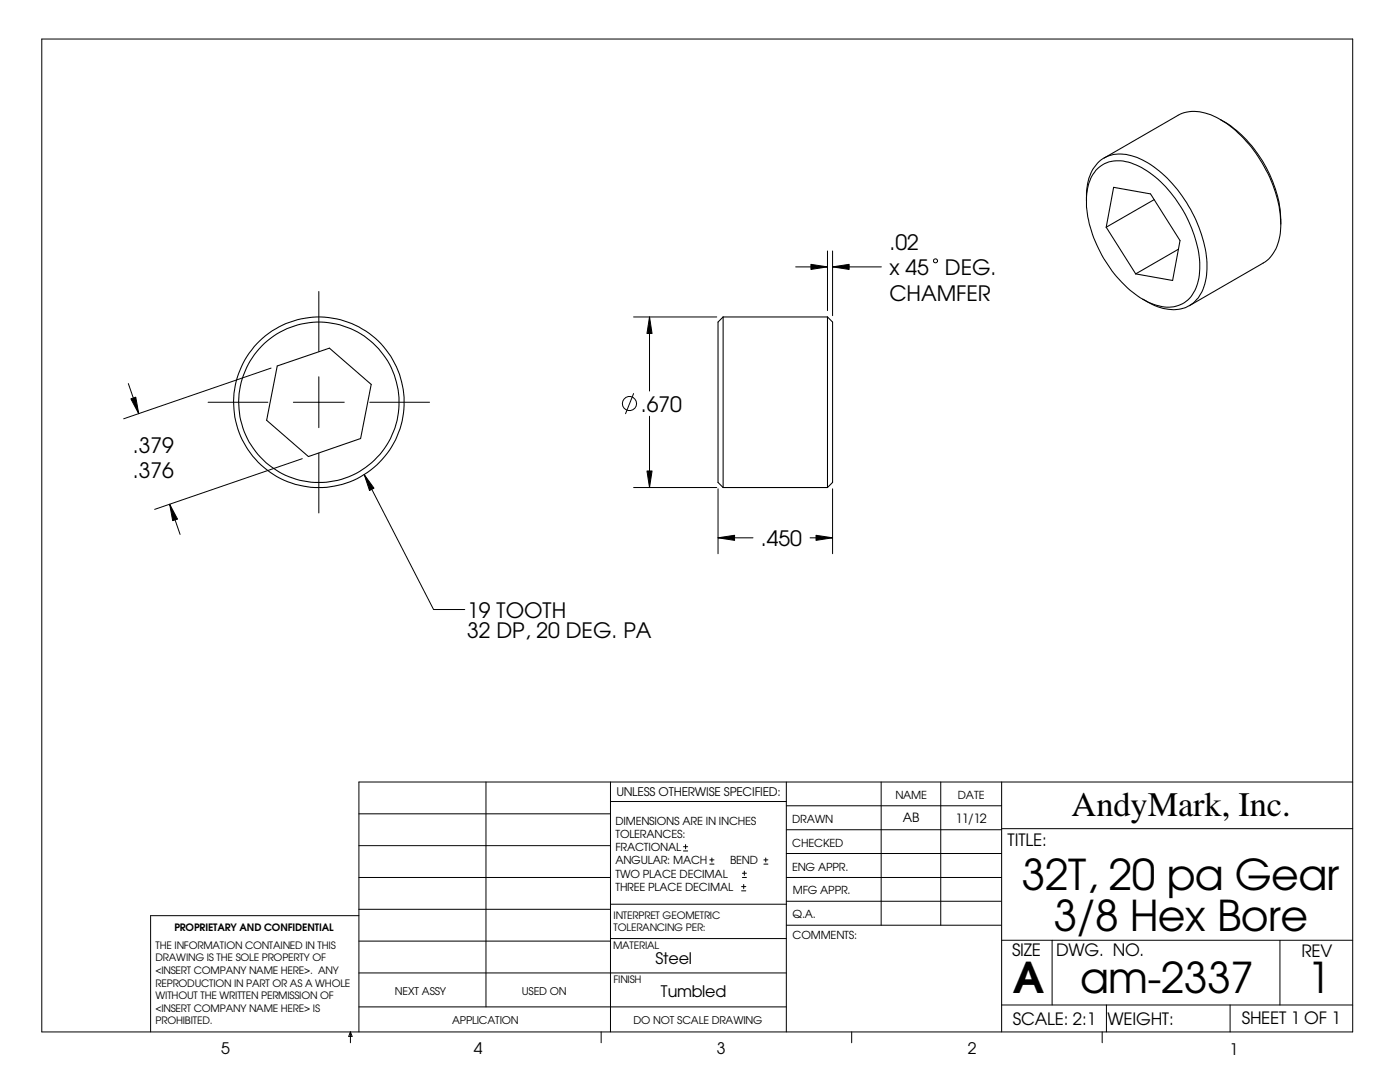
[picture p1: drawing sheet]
<svg xmlns="http://www.w3.org/2000/svg" width="279mm" height="216mm" viewBox="0 0 279 216" stroke-linecap="round" stroke-linejoin="round" font-family="sans-serif">
<defs><g id="words">
<g font-size="8.5">
<text x="204" y="177.6">32T, 20 pa Gear</text>
<text x="210.3" y="185.8">3/8 Hex Bore</text>
<text x="202.1" y="198.2">A</text>
<text x="215.6" y="198.1">am-2337</text>
<text x="260.9" y="198.1">1</text>
</g>
<text font-size="6.9" x="213.9" y="162.9">AndyMark, Inc.</text>
<g font-size="4.2">
<text x="177.5" y="49.8">.02</text>
<text x="177.5" y="54.9">x 45</text>
<text x="188.6" y="54.9">DEG.</text>
<text x="177.5" y="60">CHAMFER</text>
<text x="127.9" y="82.2">.670</text>
<text x="26.5" y="90.3">.379</text>
<text x="26.5" y="95.3">.376</text>
<text x="151.8" y="109">.450</text>
<text x="93.3" y="123.3">19 TOOTH</text>
<text x="93.3" y="127.4">32 DP, 20 DEG. PA</text>
</g>
<g font-size="3.4">
<text x="201.1" y="168.8">TITLE:</text>
<text x="202" y="190.8">SIZE</text>
<text x="210.8" y="190.8">DWG. NO.</text>
<text x="259.8" y="191">REV</text>
<text x="202.1" y="204.4">SCALE: 2:1</text>
<text x="221" y="204.5">WEIGHT:</text>
<text x="247.8" y="204.4">SHEET 1 OF 1</text>
</g>
<g font-size="3.2">
<text x="130.8" y="192.4">Steel</text>
<text x="131.9" y="198.9">Tumbled</text>
<text x="44.2" y="210.4">5</text>
<text x="94.6" y="210.3">4</text>
<text x="143" y="210.4">3</text>
<text x="193.2" y="210.4">2</text>
<text x="245.4" y="210.6">1</text>
</g>
<g font-size="2.5">
<text x="180.2" y="164">AB</text>
<text x="190.7" y="164.2">11/12</text>
</g>
<text font-size="2.4" x="123" y="158.9">UNLESS OTHERWISE SPECIFIED:</text>
<g font-size="2.2">
<text x="178.7" y="159.4">NAME</text>
<text x="191.2" y="159.4">DATE</text>
<text x="122.8" y="164.5">DIMENSIONS ARE IN INCHES</text>
<text x="122.8" y="167.2">TOLERANCES:</text>
<text x="158.1" y="164.2">DRAWN</text>
<text x="122.8" y="169.8">FRACTIONAL</text>
<text x="122.8" y="172.5">ANGULAR: MACH</text>
<text x="145.7" y="172.5">BEND</text>
<text x="158.1" y="173.7">ENG APPR.</text>
<text x="158.1" y="169.1">CHECKED</text>
<text x="122.8" y="175.1">TWO PLACE DECIMAL</text>
<text x="122.8" y="177.8">THREE PLACE DECIMAL</text>
<text x="158.2" y="178.5">MFG APPR.</text>
<text x="158.2" y="183.2">Q.A.</text>
<text x="158.2" y="187.4">COMMENTS:</text>
</g>
<g font-size="2.1">
<text x="78.8" y="198.5">NEXT ASSY</text>
<text x="104.1" y="198.5">USED ON</text>
<text x="90.2" y="204.3">APPLICATION</text>
<text x="126.4" y="204.3">DO NOT SCALE DRAWING</text>
</g>
<g font-size="2">
<text x="34.8" y="185.7">PROPRIETARY AND CONFIDENTIAL</text>
<text x="122.5" y="185.8">TOLERANCING PER:</text>
<text x="122.5" y="183.3">INTERPRET GEOMETRIC</text>
<text x="31" y="189.3">THE INFORMATION CONTAINED IN THIS</text>
<text x="31" y="191.8">DRAWING IS THE SOLE PROPERTY OF</text>
<text x="122.3" y="189.4">MATERIAL</text>
<text x="31" y="194.3">&lt;INSERT COMPANY NAME HERE&gt;. ANY</text>
<text x="31" y="196.8">REPRODUCTION IN PART OR AS A WHOLE</text>
<text x="122.4" y="196.2">FINISH</text>
<text x="31" y="199.3">WITHOUT THE WRITTEN PERMISSION OF</text>
<text x="31" y="201.9">&lt;INSERT COMPANY NAME HERE&gt; IS</text>
<text x="31" y="204.4">PROHIBITED.</text>
</g>
</g></defs>
<g fill="none" stroke="#000" stroke-width=".2">
<path d="M8.3 7.8h261.7v198.1h-261.7zM63.6 58.2v11.9M158.8 53.3h6.3M161.8 52.7l3.3 .6-3.3 .5zM165.1 50.1v11.9M166.2 53.3l3.3-.6v1.1zM166.2 50.1v12.9M166.2 53.3h9.7M25.6 76.5l2.1 6M26.1 79.6l1-.4 .6 3.3zM54.1 73.4l-29.4 10.2M63.6 75.2v10.1"/>
<path d="M126.4 78.5l-1.6 4M126.4 63.2h16.6M129.6 63.2l.5 3.3h-1zM129.6 63.2v14.8M41.5 80.3h12M58.5 80.3h10.2M60.3 91.5l-29.4 10.1M63.6 90.4v12M72.7 94.7l1.9 2.7-.9 .5zM72.7 94.7l13.8 26.9h6.3M73.8 80.3h11.9M126.4 97.3h16.6"/>
<path d="M129.1 94h1l-.5 3.3zM129.6 83.1v14.2M143.3 97.5v13M166.2 97.5v13M33.9 100.6l1.5 3-.9 .3zM33.9 100.6l2 6M143.3 107.3l3.3-.5v1zM143.3 107.3h7M161.7 107.3h4.5M162.9 106.8l3.3 .5-3.3 .5zM97 156v44.9M121.8 159.9h35.1"/>
<path d="M121.8 156v49.9M156.9 156v49.9M175.9 156v28.6M187.7 156v28.6M199.9 156v49.9M270 156h-198.4v49.9M71.6 162.4h50.2M71.6 175.1h50.2M71.6 168.7h50.2M136.4 169.8h.8M136.4 169h.8M136.8 168.5v.9"/>
<path d="M141.6 172.4h.9M141.6 171.6h.9M142.1 171.2v.8M148 177.8h.8M148 176.9h.8M148.2 175.1h.8M148.2 174.2h.8M148.4 176.5v.8M148.5 173.8v.9M152.4 172.4h.8M152.4 171.6h.8M152.8 171.2v.8"/>
<path d="M156.9 179.8h43M156.9 175.1h43M156.9 170.3h43M156.9 165.6h43M156.9 160.8h43M199.9 165.4h70.1M71.6 194.1h85.3M71.6 182.7h-41.5v23.2M71.6 181.4h50.2M71.6 187.8h50.2M121.8 180.4h35.1M121.8 187.3h35.1"/>
<path d="M156.9 184.6h43M199.9 187.6h70.1M210 187.6v12.9M255.4 187.6v12.9M69.9 205.9v2.2M69.9 205.9l.4 .9h-.7zM71.6 200.9h85.3M120 205.9v2.2M170 205.9v2.2M199.9 200.5h70.1M220 205.9v2.2M220.8 200.5v5.4"/>
<path d="M245.5 200.5v5.4"/>
<circle cx="186.7" cy="52" r=".41"/>
<circle cx="125.6" cy="80.5" r="1.41"/>
</g>
<g fill="none" stroke="#000" stroke-width=".21">
<path d="M218.7 34a6.4 6.4 0 0 1 7.5-1.3 22 22 0 0 1 11 11.5 18.4 18.4 0 0 1 1.8 12.3 6.1 6.1 0 0 1-8.2 4.4 19.5 19.5 0 0 1-10.1-8.7 23 23 0 0 1-3.8-13.4 9 9 0 0 1 1.8-4.8zM220.3 31.5l14.8-8.5a7.9 7.9 0 0 1 7.6 .4 25.9 25.9 0 0 1 12 15.6 15.7 15.7 0 0 1-.1 10.7 6.6 6.6 0 0 1-2.5 2.8l-14.7 8.5M230.3 39.8l-9.5 5.5M243.6 23.9a24.7 24.7 0 0 1 12 20.8M216.8 40.1a9.6 9.6 0 0 1 2.9-8.2 7.5 7.5 0 0 1 7.8-.2 24.8 24.8 0 0 1 11.5 12.9 18.6 18.6 0 0 1 1.3 12.5 6.5 6.5 0 0 1-8.7 4.3l-1.6-.7-1.9-1M220.8 45.3l1.4-7.9 7.4 1.3 5.9 9.3-1.5 8-7.3-1.3M220.8 45.3l5.9 9.4M235.2 49.7l-8.5 5M55.3 73l10.4-3.5 8.4 7.2-2.1 10.8-10.4 3.6-8.4-7.2zM144.3 63.2v34.1M144.3 63.2l-1 1.1v32l1 1M144.3 63.2h20.8"/>
<path d="M165.1 63.2v34.1M165.1 63.2l1.1 1.1v32l-1.1 1M144.3 97.3h20.8"/>
<circle cx="63.6" cy="80.3" r="16"/>
<circle cx="63.6" cy="80.3" r="17"/>
</g>
<path d="M161.8 52.7l3.3 .6-3.3 .5zM166.2 53.3l3.3-.6v1.1zM129.6 63.2l.5 3.3h-1zM26.1 79.6l1-.4 .6 3.3zM72.7 94.7l1.9 2.7-.9 .5zM129.1 94h1l-.5 3.3zM33.9 100.6l1.5 3-.9 .3zM143.3 107.3l3.3-.5v1zM162.9 106.8l3.3 .5-3.3 .5z" fill="#000"/>
<use href="#words"/>
</svg>
